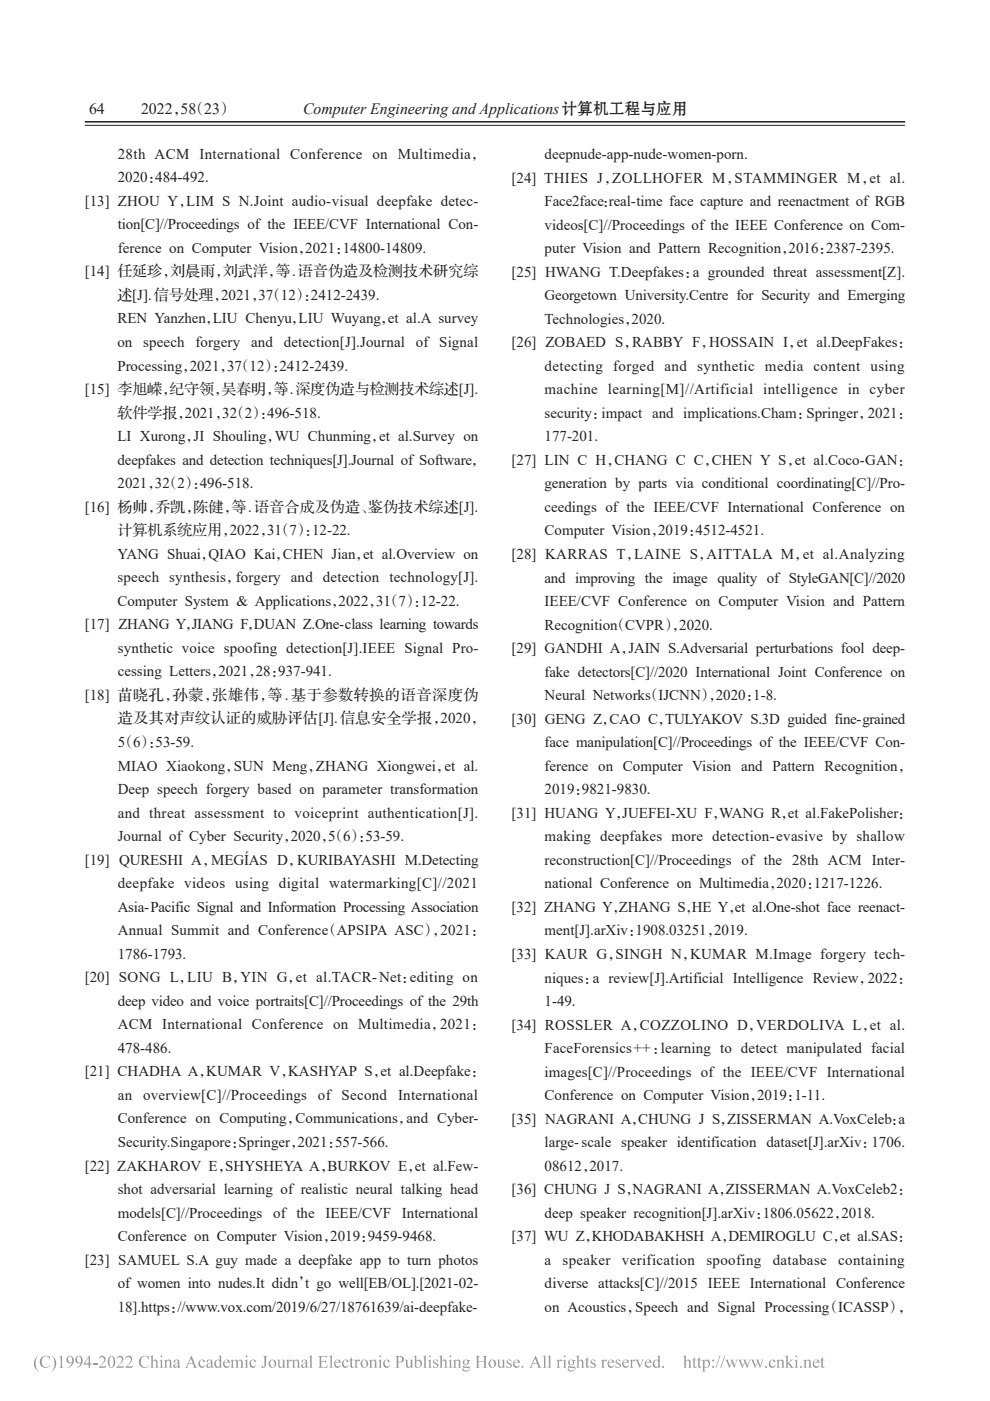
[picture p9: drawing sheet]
<svg xmlns="http://www.w3.org/2000/svg" width="210mm" height="297mm" viewBox="0 0 210 297" stroke-linecap="round" stroke-linejoin="round" font-family="sans-serif">
<defs><g id="words">
<g font-size="3.4" fill="#231f20">
<text x="18.9" y="24.1">64</text>
<text x="29.9" y="24.1">2022，（23）</text>
<text x="38.3" y="24.1">58</text>
<text x="64.3" y="24.1">Computer Engineering and Applications计算机工程与应用</text>
</g>
<g font-size="3.2" fill="#231f20">
<text x="25" y="33.7">28th ACM International Conference on Multimedia，</text>
<text x="115.5" y="33.7">deepnude-app-nude-women-porn.</text>
<text x="25" y="38.6">2020：</text>
<text x="32.9" y="38.6">484-492.</text>
<text x="108.5" y="38.7">[24] THIES J，ZOLLHOFER M，STAMMINGER M，et al.</text>
<text x="18" y="43.6">[13] ZHOU Y，</text>
<text x="39.5" y="43.6">LIM S N.Joint audio-visual deepfake detec-</text>
<text x="115.5" y="43.7">Face2face：</text>
<text x="129.2" y="43.7">real-time face capture and reenactment of RGB</text>
<text x="25" y="48.6">tion[C]//Proceedings of the IEEE/CVF International Con-</text>
<text x="25" y="53.6">ference on Computer Vision，</text>
<text x="64.8" y="53.6">2021：</text>
<text x="72.7" y="53.6">14800-14809.</text>
<text x="115.5" y="48.7">videos[C]//Proceedings of the IEEE Conference on Com-</text>
<text x="115.5" y="53.7">puter Vision and Pattern Recognition，</text>
<text x="167.3" y="53.7">2016：</text>
<text x="175.2" y="53.7">2387-2395.</text>
<text x="18" y="58.6">[14] 任延珍，</text>
<text x="36.1" y="58.6">刘晨雨，</text>
<text x="47.2" y="58.6">刘武洋，</text>
<text x="58.4" y="58.6">等.语音伪造及检测技术研究综</text>
<text x="108.5" y="58.6">[25] HWANG T.Deepfakes：a grounded threat assessment[Z].</text>
<text x="24.9" y="63.6">述[J].信号处理，</text>
<text x="46.9" y="63.6">2021，（12）：</text>
<text x="54.8" y="63.6">37</text>
<text x="65.9" y="63.6">2412-2439.</text>
<text x="115.5" y="63.6">Georgetown University.Centre for Security and Emerging</text>
<text x="24.9" y="68.6">REN Yanzhen，</text>
<text x="45.1" y="68.6">LIU Chenyu，</text>
<text x="63.3" y="68.6">LIU Wuyang，</text>
<text x="82.2" y="68.6">et al.A survey</text>
<text x="115.5" y="68.6">Technologies，</text>
<text x="134" y="68.6">2020.</text>
<text x="24.9" y="73.6">on</text>
<text x="30.4" y="73.6">speech</text>
<text x="41.5" y="73.6">forgery</text>
<text x="53.2" y="73.6">and</text>
<text x="60.2" y="73.6">detection[J].Journal</text>
<text x="88.2" y="73.6">of Signal</text>
<text x="108.5" y="73.6">[26] ZOBAED S，RABBY F，HOSSAIN I，et al.DeepFakes：</text>
<text x="18" y="83.5">[15] 李旭嵘，</text>
<text x="24.9" y="78.5">Processing，</text>
<text x="35.9" y="83.5">纪守领，</text>
<text x="40.2" y="78.5">2021，（12）：</text>
<text x="47" y="83.5">吴春明，</text>
<text x="48.2" y="78.5">37</text>
<text x="58" y="83.5">等.深度伪造与检测技术综述[J].</text>
<text x="59.3" y="78.5">2412-2439.</text>
<text x="115.5" y="78.6">detecting forged and synthetic media content using</text>
<text x="115.5" y="83.6">machine learning[M]//Artificial intelligence in cyber</text>
<text x="24.9" y="88.5">软件学报，</text>
<text x="39.2" y="88.5">2021，（2）：</text>
<text x="47.2" y="88.5">32</text>
<text x="56.7" y="88.5">496-518.</text>
<text x="115.5" y="88.6">security：impact and implications.Cham：Springer，2021：</text>
<text x="24.9" y="93.5">LI Xurong，JI Shouling，WU Chunming，et al.Survey on</text>
<text x="115.5" y="93.6">177-201.</text>
<text x="24.9" y="98.5">deepfakes and detection techniques[J].Journal of Software，</text>
<text x="108.5" y="98.5">[27] LIN C H，</text>
<text x="130.3" y="98.5">CHANG C C，</text>
<text x="151" y="98.5">CHEN Y S，</text>
<text x="168.6" y="98.5">et al.Coco-GAN：</text>
<text x="24.9" y="103.5">2021，（2）：</text>
<text x="32.9" y="103.5">32</text>
<text x="42.4" y="103.5">496-518.</text>
<text x="115.5" y="103.5">generation by parts via conditional coordinating[C]//Pro-</text>
<text x="18" y="108.5">[16] 杨帅，</text>
<text x="24.9" y="113.5">计算机系统应用，</text>
<text x="33" y="108.5">乔凯，</text>
<text x="41" y="108.5">陈健，</text>
<text x="48.7" y="113.5">2022，（7）：</text>
<text x="49.1" y="108.5">等.语音合成及伪造、</text>
<text x="56.7" y="113.5">31</text>
<text x="66.2" y="113.5">12-22.</text>
<text x="78" y="108.5">鉴伪技术综述[J].</text>
<text x="115.5" y="108.5">ceedings of the IEEE/CVF International Conference on</text>
<text x="115.5" y="113.5">Computer Vision，</text>
<text x="139.6" y="113.5">2019：</text>
<text x="147.5" y="113.5">4512-4521.</text>
<text x="24.9" y="118.5">YANG Shuai，</text>
<text x="44.2" y="118.5">QIAO Kai，</text>
<text x="60" y="118.5">CHEN Jian，</text>
<text x="77" y="118.5">et al.Overview on</text>
<text x="108.5" y="118.5">[28] KARRAS T，LAINE S，AITTALA M，et al.Analyzing</text>
<text x="24.9" y="123.4">speech synthesis，forgery and detection technology[J].</text>
<text x="115.5" y="123.5">and improving the image quality of StyleGAN[C]//2020</text>
<text x="24.9" y="128.4">Computer System &amp; Applications，</text>
<text x="71.8" y="128.4">2022，（7）：</text>
<text x="79.8" y="128.4">31</text>
<text x="89.3" y="128.4">12-22.</text>
<text x="115.5" y="128.5">IEEE/CVF Conference on Computer Vision and Pattern</text>
<text x="18" y="133.4">[17] ZHANG Y，</text>
<text x="40.7" y="133.4">JIANG F，</text>
<text x="53.8" y="133.4">DUAN Z.One-class learning towards</text>
<text x="115.5" y="133.5">Recognition（CVPR），</text>
<text x="144.1" y="133.5">2020.</text>
<text x="25" y="138.4">synthetic voice spoofing detection[J].IEEE Signal Pro-</text>
<text x="25" y="143.4">cessing Letters，</text>
<text x="46.3" y="143.4">2021，</text>
<text x="54.3" y="143.4">28：</text>
<text x="59" y="143.4">937-941.</text>
<text x="108.5" y="138.5">[29] GANDHI A，</text>
<text x="115.5" y="143.4">fake detectors[C]//2020 International Joint Conference on</text>
<text x="133.3" y="138.5">JAIN S.Adversarial perturbations fool deep-</text>
<text x="18" y="148.4">[18] 苗晓孔，</text>
<text x="36.7" y="148.4">孙蒙，</text>
<text x="45" y="148.4">张雄伟，</text>
<text x="56.8" y="148.4">等. 基于参数转换的语音深度伪</text>
<text x="115.5" y="148.4">Neural Networks（IJCNN），</text>
<text x="151.8" y="148.4">2020：</text>
<text x="159.8" y="148.4">1-8.</text>
<text x="25" y="153.4">造及其对声纹认证的威胁评估[J].信息安全学报，</text>
<text x="93.5" y="153.4">2020，</text>
<text x="108.5" y="153.4">[30] GENG Z，</text>
<text x="129.3" y="153.4">CAO C，</text>
<text x="141.1" y="153.4">TULYAKOV S.3D guided fine-grained</text>
<text x="25" y="158.4">5（6）：</text>
<text x="33" y="158.4">53-59.</text>
<text x="115.5" y="158.4">face manipulation[C]//Proceedings of the IEEE/CVF Con-</text>
<text x="25" y="163.3">MIAO Xiaokong，SUN Meng，ZHANG Xiongwei，et al.</text>
<text x="115.5" y="163.4">ference on Computer Vision and Pattern Recognition，</text>
<text x="25" y="168.3">Deep speech forgery based on parameter transformation</text>
<text x="25" y="173.3">and threat assessment to voiceprint authentication[J].</text>
<text x="108.5" y="173.4">[31] HUANG Y，</text>
<text x="115.5" y="168.4">2019：</text>
<text x="123.5" y="168.4">9821-9830.</text>
<text x="132" y="173.4">JUEFEI-XU F，</text>
<text x="152.6" y="173.4">WANG R，</text>
<text x="167.1" y="173.4">et al.FakePolisher：</text>
<text x="25" y="178.3">Journal of Cyber Security，</text>
<text x="61.7" y="178.3">2020，</text>
<text x="69.6" y="178.3">5（6）：</text>
<text x="77.5" y="178.3">53-59.</text>
<text x="115.5" y="178.4">making deepfakes more detection-evasive by shallow</text>
<text x="18" y="183.3">[19] QURESHI A，MEGÍAS D，KURIBAYASHI M.Detecting</text>
<text x="115.5" y="183.4">reconstruction[C]//Proceedings of the 28th ACM Inter-</text>
<text x="25" y="188.3">deepfake videos using digital watermarking[C]//2021</text>
<text x="115.5" y="188.3">national Conference on Multimedia，</text>
<text x="164.7" y="188.3">2020：</text>
<text x="172.6" y="188.3">1217-1226.</text>
<text x="25" y="193.3">Asia-Pacific Signal and Information Processing Association</text>
<text x="108.5" y="193.3">[32] ZHANG Y，</text>
<text x="131.3" y="193.3">ZHANG S，</text>
<text x="146.8" y="193.3">HE Y，</text>
<text x="155.9" y="193.3">et al.One-shot face reenact-</text>
<text x="25" y="198.3">Annual Summit and Conference（APSIPA ASC），2021：</text>
<text x="25" y="203.3">1786-1793.</text>
<text x="108.5" y="203.3">[33] KAUR G，</text>
<text x="115.5" y="198.3">ment[J].arXiv：</text>
<text x="130.6" y="203.3">SINGH N，</text>
<text x="134.8" y="198.3">1908.03251，</text>
<text x="146.4" y="203.3">KUMAR M.Image forgery tech-</text>
<text x="151.5" y="198.3">2019.</text>
<text x="18" y="208.2">[20] SONG L，LIU B，YIN G，et al.TACR-Net：editing on</text>
<text x="115.5" y="208.3">niques：a review[J].Artificial Intelligence Review，2022：</text>
<text x="25" y="213.2">deep video and voice portraits[C]//Proceedings of the 29th</text>
<text x="115.5" y="213.3">1-49.</text>
<text x="25" y="218.2">ACM International Conference on Multimedia，2021：</text>
<text x="108.5" y="218.3">[34] ROSSLER A，COZZOLINO D，VERDOLIVA L，et al.</text>
<text x="25" y="223.2">478-486.</text>
<text x="115.5" y="223.3">FaceForensics++：learning to detect manipulated facial</text>
<text x="18" y="228.2">[21] CHADHA A，</text>
<text x="25" y="233.2">an</text>
<text x="30.4" y="233.2">overview[C]//Proceedings</text>
<text x="43.8" y="228.2">KUMAR V，</text>
<text x="61.1" y="228.2">KASHYAP S，</text>
<text x="67.4" y="233.2">of Second</text>
<text x="80.7" y="228.2">et al.Deepfake：</text>
<text x="84.4" y="233.2">International</text>
<text x="115.5" y="228.2">images[C]//Proceedings of the IEEE/CVF International</text>
<text x="115.5" y="233.2">Conference on Computer Vision，</text>
<text x="160.6" y="233.2">2019：-11.</text>
<text x="168.5" y="233.2">1</text>
<text x="25" y="238.2">Conference on Computing，Communications，and Cyber-</text>
<text x="108.5" y="238.2">[35] NAGRANI A，</text>
<text x="135.4" y="238.2">CHUNG J S，</text>
<text x="154.2" y="238.2">ZISSERMAN A.VoxCeleb：</text>
<text x="190.6" y="238.2">a</text>
<text x="25" y="243.2">Security.Singapore：</text>
<text x="50.6" y="243.2">Springer，</text>
<text x="63.1" y="243.2">2021：</text>
<text x="71.1" y="243.2">557-566.</text>
<text x="115.5" y="243.2">large-scale speaker identification dataset[J].arXiv：1706.</text>
<text x="18" y="248.1">[22] ZAKHAROV E，</text>
<text x="47.8" y="248.1">SHYSHEYA A，</text>
<text x="69.5" y="248.1">BURKOV E，</text>
<text x="88" y="248.1">et al.Few-</text>
<text x="115.5" y="248.2">08612，</text>
<text x="125" y="248.2">2017.</text>
<text x="25" y="253.1">shot adversarial learning of realistic neural talking head</text>
<text x="108.5" y="253.2">[36] CHUNG J S，</text>
<text x="134.2" y="253.2">NAGRANI A，</text>
<text x="153.9" y="253.2">ZISSERMAN A.VoxCeleb2：</text>
<text x="25" y="258.1">models[C]//Proceedings</text>
<text x="25" y="263.1">Conference on Computer Vision，</text>
<text x="58" y="258.1">of the</text>
<text x="69" y="258.1">IEEE/CVF</text>
<text x="70.1" y="263.1">2019：</text>
<text x="78" y="263.1">9459-9468.</text>
<text x="85.3" y="258.1">International</text>
<text x="108.5" y="263.2">[37] WU Z，</text>
<text x="115.5" y="258.2">deep speaker recognition[J].arXiv：</text>
<text x="125.5" y="263.2">KHODABAKHSH A，</text>
<text x="154.5" y="263.2">DEMIROGLU C，</text>
<text x="161.8" y="258.2">1806.05622，</text>
<text x="178.2" y="263.2">et al.SAS：</text>
<text x="178.5" y="258.2">2018.</text>
<text x="18" y="268.1">[23] SAMUEL S.A guy made a deepfake app to turn photos</text>
<text x="115.5" y="268.2">a</text>
<text x="119.3" y="268.2">speaker</text>
<text x="131.9" y="268.2">verification</text>
<text x="149.8" y="268.2">spoofing</text>
<text x="163.9" y="268.2">database</text>
<text x="177.8" y="268.2">containing</text>
<text x="25" y="273.1">of women into nudes.It didn’</text>
<text x="64.7" y="273.1">t go well[EB/OL].[2021-02-</text>
<text x="115.5" y="273.1">diverse attacks[C]//2015 IEEE International Conference</text>
<text x="25" y="278.1">18].https：</text>
<text x="37.6" y="278.1">//www.vox.com/2019/6/27/18761639/ai-deepfake-</text>
<text x="115.5" y="278.1">on Acoustics，Speech and Signal Processing（ICASSP），</text>
</g>
</g></defs>
<path d="M18 26.6h174" fill="none" stroke="#231f20" stroke-width=".21"/>
<path d="M18 25.8h174" fill="none" stroke="#231f20" stroke-width=".33"/>
<path d="M.1 0h.1M209.9 0h.1M0 .1h.1M210 .1h.1M0 296.9h.1M.1 297v.1M209.9 297v.1M210 296.9h.1" fill="none" stroke="#fff" stroke-width=".21"/>
<path d="M0 0h.1M210 0h.1M0 297v.1M210 297v.1" fill="none" stroke="#000" stroke-width=".21"/>
<g fill="#999">
<path d="M7.8 287.6l.4-.2a2.47 2.47 0 0 0 0 3.4 1.93 1.93 0 0 1-.4-3.2z" fill-rule="evenodd"/>
<path d="M133.5 288.4l.6-.2v.4l.4-.4a.18 .18 0 0 1 .3 .1 .18 .18 0 0 1-.2 .3l-.3-.1-.2 .2v1.1l.3 .1h-.9l.3-.1v-.2v-1.1z" fill-rule="evenodd"/>
<path d="M120.7 288.4l.5-.2 .9 .2-.1 .1h-.3a.68 .68 0 0 1-.1 .8 .68 .68 0 0 1-.8 .1v.2l.2 .1a.75 .75 0 0 1 1.1 .5 .93 .93 0 0 1-.8 .6 .93 .93 0 0 1-.9-.5l.3-.4-.2-.2 .3-.4-.3-.3zM120.9 288.4a.49 .49 0 0 0-.1 .6 .49 .49 0 0 0 .6 .2 .5 .5 0 0 0 .1-.6 .5 .5 0 0 0-.6-.2zM120.8 289.9l-.2 .3a.72 .72 0 0 0 .7 .3 .72 .72 0 0 0 .6-.4z" fill-rule="evenodd"/>
<path d="M124.6 287.7v.6h.4l-.4 .1v1.2l.2 .2 .3-.1a.38 .38 0 0 1-.5 .3 .38 .38 0 0 1-.3-.5v-1.1l-.3-.1z" fill-rule="evenodd"/>
<path d="M144.9 287.5l.6-.2v1.2a.55 .55 0 0 1 .7-.3 .55 .55 0 0 1 .3 .8v.8l.3 .1h-.9l.3-.2v-1a.35 .35 0 0 0-.3-.3 .35 .35 0 0 0-.4 .3v1.1l.2 .1h-.8l.3-.1v-2.1z" fill-rule="evenodd"/>
<path d="M95.4 287.5a.18 .18 0 0 1 .3 0 .18 .18 0 0 1-.3 0zM95.1 288.4l.6-.2v1.5l.3 .2h-.9l.3-.1v-.2v-1.1z" fill-rule="evenodd"/>
<path d="M18.9 287.4h.2v1.6h.3v.3h-.3v.6h-.3v-.6h-1v-.2zM18.8 287.8l-.8 1.2h.8z" fill-rule="evenodd"/>
<path d="M58.7 288.3h.6v1.1a.36 .36 0 0 0 .3 .4 .36 .36 0 0 0 .4-.3v-1.1l-.2-.1h.5v1.4l.3 .1-.6 .2v-.3a.52 .52 0 0 1-.6 .3 .52 .52 0 0 1-.4-.7v-.9z" fill-rule="evenodd"/>
<path d="M21.2 287.6a.77 .77 0 0 1 1.1 .2 .77 .77 0 0 1-.2 1.1l-.8 .8h.9l.3-.2-.1 .4h-1.5a2.08 2.08 0 0 0 1.1-2 .62 .62 0 0 0-1 .2z" fill-rule="evenodd"/>
<path d="M56.9 289.1a.85 .85 0 0 1 1.7 0 .85 .85 0 0 1-1.7 0zM57.5 288.4a.89 .89 0 0 0 .5 1.4 .92 .92 0 0 0-.4-1.5z" fill-rule="evenodd"/>
<path d="M25 287.6a.77 .77 0 0 1 1.1 .2 .77 .77 0 0 1-.3 1.1l-.8 .8h1l.3-.2-.2 .4h-1.4a2.65 2.65 0 0 0 1.1-1.9 .6 .6 0 0 0-.6-.3 .6 .6 0 0 0-.5 .4z" fill-rule="evenodd"/>
<path d="M71.1 288.5a.67 .67 0 0 1 .7-.3 .67 .67 0 0 1 .5 .7h-1.2a.6 .6 0 0 0 .4 .7 .6 .6 0 0 0 .7-.3 .73 .73 0 0 1-.9 .7 .73 .73 0 0 1-.4-1.1zM71.3 288.4l-.2 .4h.8a.4 .4 0 0 0-.2-.4 .4 .4 0 0 0-.4 0z" fill-rule="evenodd"/>
<path d="M103.6 289.1a.85 .85 0 0 1 1.7 0 .85 .85 0 0 1-1.7 0zM104.2 288.4a.89 .89 0 0 0 .4 1.4 .92 .92 0 0 0-.3-1.5z" fill-rule="evenodd"/>
<path d="M29.9 287.7a1.76 1.76 0 0 1 1.5-.2l.2-.1v.9a.9 .9 0 0 0-1.1-.7 .9 .9 0 0 0-.6 1.1 .96 .96 0 0 0 .6 1.1 .96 .96 0 0 0 1.2-.5 1.24 1.24 0 0 1-1.9 .3 1.24 1.24 0 0 1 .1-1.9z" fill-rule="evenodd"/>
<path d="M69.8 287.5l.6-.2v2.3v.2l.3 .1h-.9l.3-.1v-.2v-1.8l-.1-.2z" fill-rule="evenodd"/>
<path d="M34.1 287.5a.18 .18 0 0 1 .3 0 .18 .18 0 0 1-.3 0zM33.8 288.4l.6-.2v1.5l.3 .2h-.9l.3-.1v-.2v-1.1z" fill-rule="evenodd"/>
<path d="M34.7 288.4l.6-.2v.3a.54 .54 0 0 1 .7-.3 .54 .54 0 0 1 .3 .7v.8l.3 .2h-.8l.2-.2v-1l-.2-.3-.5 .3v1l.3 .2h-.9l.3-.1v-.2v-1.1z" fill-rule="evenodd"/>
<path d="M36.9 288.5a.62 .62 0 0 1 .7-.3 .62 .62 0 0 1 .4 .6v.9h.3l-.4 .3-.2-.3a.51 .51 0 0 1-.9 .1 .51 .51 0 0 1 .4-.8l.5-.1v-.3a.32 .32 0 0 0-.4-.2 .32 .32 0 0 0-.2 .4h-.2zM37.1 289.3a.34 .34 0 0 0 .1 .5 .34 .34 0 0 0 .5-.2v-.6z" fill-rule="evenodd"/>
<path d="M93.1 287.5l.6-.2v1.2a.54 .54 0 0 1 .7-.3 .54 .54 0 0 1 .3 .8l.1 .8 .2 .1h-.8l.2-.2v-1a.35 .35 0 0 0-.3-.3 .35 .35 0 0 0-.4 .3v1.1l.3 .1h-.8l.2-.2v-2z" fill-rule="evenodd"/>
<path d="M12.5 287.7l.7-.3v2.3l.3 .2h-.9l.2-.1 .1-1.7-.1-.4z" fill-rule="evenodd"/>
<path d="M148.8 288.4l.6-.2v.4a.62 .62 0 0 1 .8-.3 .62 .62 0 0 1 .4 .7 .76 .76 0 0 1-.3 .8 .76 .76 0 0 1-.9 0v.7l.3 .3h-.9l.3-.2v-2.1zM149.6 288.6l-.2 .1v.6a.47 .47 0 0 0 .6 .6 .47 .47 0 0 0 .3-.7 .5 .5 0 0 0-.1-.6 .5 .5 0 0 0-.6 0z" fill-rule="evenodd"/>
<path d="M46.4 287.5l.5-.2v2.4l.3 .1-.6 .2v-.3a.74 .74 0 0 1-1 0 .74 .74 0 0 1-.1-1l.5-.5 .6 .2v-.7zM46 288.5a.75 .75 0 0 0-.2 .7 .75 .75 0 0 0 .6 .5l.2-.1v-.8a.38 .38 0 0 0-.2-.4 .38 .38 0 0 0-.4 .1z" fill-rule="evenodd"/>
<path d="M47.6 288.5a.67 .67 0 0 1 .7-.3 .67 .67 0 0 1 .5 .7h-1.2a.6 .6 0 0 0 .4 .8 .6 .6 0 0 0 .7-.4 .74 .74 0 0 1-.9 .7 .74 .74 0 0 1-.5-1.1zM47.7 288.4l-.1 .4h.8a.39 .39 0 0 0-.2-.4 .39 .39 0 0 0-.5 0z" fill-rule="evenodd"/>
<path d="M8.9 287.7a1.78 1.78 0 0 1 1.5-.2l.1-.1 .1 .9a.92 .92 0 0 0-1.1-.7 .92 .92 0 0 0-.6 1.1 .98 .98 0 0 0 .6 1.1 .98 .98 0 0 0 1.2-.5 1.24 1.24 0 0 1-1.9 .3 1.24 1.24 0 0 1 .1-1.9z" fill-rule="evenodd"/>
<path d="M52.1 287.5a.2 .2 0 0 1 .4 0 .2 .2 0 0 1-.4 0zM51.9 288.4l.6-.2v1.6l.2 .1h-.8l.2-.2v-1.2z" fill-rule="evenodd"/>
<path d="M23.2 287.6a.75 .75 0 0 1 .9-.1 .75 .75 0 0 1 .3 .9 1.09 1.09 0 0 1-1 1.5 1.75 1.75 0 0 1-.2-2.3zM23.5 287.5a2.28 2.28 0 0 0 0 2.3l.1 .1a1.76 1.76 0 0 0 .3-2.2z" fill-rule="evenodd"/>
<path d="M55.7 287.4h1.1l-.4 .3v1.4a.58 .58 0 0 1-.2 .7 .58 .58 0 0 1-.7-.1l.1-.2 .4 .4 .1-.2v-2z" fill-rule="evenodd"/>
<path d="M53.2 288.5a.56 .56 0 0 1 .6-.3 .56 .56 0 0 1 .4 .5 .27 .27 0 0 1-.3 0 .27 .27 0 0 1-.1-.3 .6 .6 0 0 0-.6 .3 .6 .6 0 0 0 .2 .8 .55 .55 0 0 0 .5 .2 .55 .55 0 0 0 .5-.4 .76 .76 0 0 1-1 .6 .76 .76 0 0 1-.5-1z" fill-rule="evenodd"/>
<path d="M122.2 287.5l.5-.2v1.2a.55 .55 0 0 1 .7-.2 .55 .55 0 0 1 .4 .7v.7l.2 .2h-.8l.2-.2v-1a.35 .35 0 0 0-.3-.3 .35 .35 0 0 0-.4 .3v1l.3 .2h-.8l.2-.1v-.2v-1.8v-.2z" fill-rule="evenodd"/>
<path d="M139.4 287.5l.5-.2v2.4l.3 .1-.6 .2v-.3a.74 .74 0 0 1-1 0 .74 .74 0 0 1 0-1l.4-.5 .6 .2v-.7zM139 288.5a.77 .77 0 0 0 .5 1.2l.1-.1v-.8a.39 .39 0 0 0-.2-.4 .39 .39 0 0 0-.4 .1z" fill-rule="evenodd"/>
<path d="M116.2 287.5l.5-.2v2.5l.3 .1h-.8l.2-.3v-1.9z" fill-rule="evenodd"/>
<path d="M80.5 287.5a.19 .19 0 0 1 .3 0 .19 .19 0 0 1-.3 0zM80.2 288.4l.6-.2v1.6l.3 .1h-.8l.2-.2v-1.2z" fill-rule="evenodd"/>
<path d="M129.1 288.5a.67 .67 0 0 1 .7-.3 .67 .67 0 0 1 .5 .7h-1.2a.6 .6 0 0 0 .4 .7 .6 .6 0 0 0 .7-.3 .73 .73 0 0 1-.9 .7 .73 .73 0 0 1-.4-1.1zM129.3 288.4l-.2 .4h.8a.4 .4 0 0 0-.2-.4 .4 .4 0 0 0-.4 0z" fill-rule="evenodd"/>
<path d="M72.8 288.5a.56 .56 0 0 1 .6-.3 .56 .56 0 0 1 .4 .5 .27 .27 0 0 1-.3 0 .27 .27 0 0 1-.1-.3 .6 .6 0 0 0-.6 .3 .6 .6 0 0 0 .2 .8 .55 .55 0 0 0 .5 .2 .55 .55 0 0 0 .5-.4 .76 .76 0 0 1-1 .6 .76 .76 0 0 1-.4-1z" fill-rule="evenodd"/>
<path d="M31.8 287.5l.6-.2v1.2a.54 .54 0 0 1 .7-.3 .54 .54 0 0 1 .3 .8v.8l.3 .1h-.9l.3-.2v-1a.35 .35 0 0 0-.3-.3 .35 .35 0 0 0-.4 .3v1.1l.3 .1h-.8l.2-.2v-2z" fill-rule="evenodd"/>
<path d="M153.7 287.3h.1l-.8 2.7h-.2z" fill-rule="evenodd"/>
<path d="M168.7 287.5a.2 .2 0 0 1 .4 0 .2 .2 0 0 1-.4 0zM168.5 288.4l.6-.2v1.5l.3 .2h-.9l.3-.1v-.2v-1.1z" fill-rule="evenodd"/>
<path d="M75.1 288.4l.6-.2v.4l.4-.4a.18 .18 0 0 1 .2 .1 .18 .18 0 0 1-.1 .3l-.3-.1-.2 .2v1.1l.3 .1h-.9l.2-.1 .1-.2-.1-1.1z" fill-rule="evenodd"/>
<path d="M76.4 289.1a.85 .85 0 0 1 1.7 0 .85 .85 0 0 1-1.7 0zM77 288.5a.86 .86 0 0 0 .5 1.3 .91 .91 0 0 0-.4-1.5z" fill-rule="evenodd"/>
<path d="M64.1 288.4a.62 .62 0 0 1 .7-.2 .62 .62 0 0 1 .4 .6v.9h.2l-.3 .3-.3-.3a.51 .51 0 0 1-.9 .1 .51 .51 0 0 1 .5-.8l.4-.1v-.3a.36 .36 0 0 0-.4-.2 .36 .36 0 0 0-.2 .4l-.2-.1zM64.2 289.3v.2l.2 .3 .4-.2v-.6z" fill-rule="evenodd"/>
<path d="M134.8 288.3h.8l-.2 .2 .4 1 .4-1.1-.2-.1h.6l-.9 1.7-.7-1.6z" fill-rule="evenodd"/>
<path d="M44 288.4a.62 .62 0 0 1 .7-.2 .62 .62 0 0 1 .3 .6l.1 .9h.2l-.4 .3-.2-.3a.51 .51 0 0 1-.9 .1 .51 .51 0 0 1 .5-.8l.4-.1v-.3a.36 .36 0 0 0-.4-.2 .36 .36 0 0 0-.3 .4l-.1-.1zM44.1 289.3v.2l.1 .3 .5-.2v-.6z" fill-rule="evenodd"/>
<path d="M85.8 288.3h.6v1.1a.36 .36 0 0 0 .3 .4 .36 .36 0 0 0 .4-.3v-1.1l-.2-.1h.6v1.4l.2 .1-.6 .2v-.3a.54 .54 0 0 1-.6 .3 .54 .54 0 0 1-.4-.7v-.9z" fill-rule="evenodd"/>
<path d="M87.7 287.5l.6-.2v1.2a.7 .7 0 0 1 1-.1 .7 .7 0 0 1 .2 .9 .92 .92 0 0 1-1.5 .5v-2l-.1-.2zM88.3 288.7v1a.65 .65 0 0 0 1-.4 .65 .65 0 0 0-.7-.8z" fill-rule="evenodd"/>
<path d="M147.3 287.7l.1 .6h.3l-.3 .1v1.2l.1 .2 .2-.1a.32 .32 0 0 1-.3 .3 .32 .32 0 0 1-.3-.3v-1.3l-.3-.1z" fill-rule="evenodd"/>
<path d="M92 288.4l.9-.2v.6a.47 .47 0 0 0-.3-.4 .47 .47 0 0 0-.5 .1l.3 .4a.59 .59 0 0 1 .5 .8 .59 .59 0 0 1-.9 .2l-.1 .1v-.6a.48 .48 0 0 0 .3 .4 .48 .48 0 0 0 .5-.2l-.1-.2-.7-.4z" fill-rule="evenodd"/>
<path d="M40.6 287.4l.9 2.1 .4 .4h-1l.2-.1-.1-.7h-1l-.3 .6 .3 .2h-.8l.3-.2zM40.5 288l-.5 1h.9z" fill-rule="evenodd"/>
<path d="M16.3 287.5a.86 .86 0 0 1 1.1 .2 .86 .86 0 0 1 .1 1 1.38 1.38 0 0 1-1.5 1.2 1.21 1.21 0 0 0 1.1-1 .78 .78 0 0 1-1.1-.2 .78 .78 0 0 1 .3-1.2zM16.4 287.7a.64 .64 0 0 0-.1 .8 .64 .64 0 0 0 .8 .3 .74 .74 0 0 0-.5-1.2z" fill-rule="evenodd"/>
<path d="M65.5 287.5l.6-.2v2.4l.3 .2h-.9l.3-.1v-2.1z" fill-rule="evenodd"/>
<path d="M98.4 288.4l.4-.2 .9 .2-.3 .1a.68 .68 0 0 1-.1 .8 .68 .68 0 0 1-.8 .1l-.1 .2 .2 .1a.72 .72 0 0 1 1.1 .5 .9 .9 0 0 1-.8 .6 .9 .9 0 0 1-.8-.5l.3-.4-.2-.3 .3-.3-.3-.3zM98.6 288.4a.49 .49 0 0 0-.1 .6 .49 .49 0 0 0 .6 .2 .5 .5 0 0 0 .1-.6 .5 .5 0 0 0-.6-.2zM98.5 289.9l-.2 .3a.73 .73 0 0 0 .7 .3 .73 .73 0 0 0 .6-.4z" fill-rule="evenodd"/>
<path d="M60.6 288.4l.6-.2v.4l.3-.3h.3a.23 .23 0 0 1-.1 .3 .23 .23 0 0 1-.3-.1l-.2 .2v1l.3 .2h-.9l.3-.1v-1.3z" fill-rule="evenodd"/>
<path d="M156.6 288.3h.7l-.2 .1 .5 1.1 .3-.8-.3-.4h.7l-.1 .2 .4 1 .4-1.1-.2-.1h.4l-.7 1.7-.5-1.1-.6 1.1-.6-1.5z" fill-rule="evenodd"/>
<path d="M74.6 287.7v.6h.4l-.4 .1 .1 1.2 .1 .2 .3-.1a.39 .39 0 0 1-.5 .3 .39 .39 0 0 1-.3-.5v-1.1l-.3-.1z" fill-rule="evenodd"/>
<path d="M105.4 288.3h.5v1.1a.36 .36 0 0 0 .3 .4 .36 .36 0 0 0 .4-.3v-1.1l-.2-.1h.6v1.4l.2 .1-.6 .2v-.3a.52 .52 0 0 1-.6 .3 .52 .52 0 0 1-.3-.7l-.1-.9z" fill-rule="evenodd"/>
<path d="M107.6 288.4l.8-.2v.6a.44 .44 0 0 0-.3-.4 .44 .44 0 0 0-.5 .1l.4 .4a.59 .59 0 0 1 .5 .8 .59 .59 0 0 1-.9 .2l-.2 .1v-.6a.48 .48 0 0 0 .4 .4 .48 .48 0 0 0 .5-.2l-.1-.2-.8-.6z" fill-rule="evenodd"/>
<path d="M109.1 288.5a.67 .67 0 0 1 .7-.3 .67 .67 0 0 1 .5 .7h-1.2a.6 .6 0 0 0 .4 .8 .6 .6 0 0 0 .7-.4 .74 .74 0 0 1-.9 .7 .74 .74 0 0 1-.4-1.1zM109.3 288.4l-.2 .4h.8a.39 .39 0 0 0-.2-.4 .39 .39 0 0 0-.4 0z" fill-rule="evenodd"/>
<path d="M127.5 288.4l.6-.2v.4l.2-.3 .3-.1a.2 .2 0 0 1 0 .4 .2 .2 0 0 1-.3-.1l-.2 .2v1l.3 .2h-.9l.2-.1v-1.3z" fill-rule="evenodd"/>
<path d="M113.6 287.4l.9 2.1 .4 .4h-1l.3-.1-.2-.7h-1l-.3 .6 .3 .2h-.7l.3-.2zM113.5 288l-.5 1h.9z" fill-rule="evenodd"/>
<path d="M48.9 288.4l.5-.2v.4a.55 .55 0 0 1 .5-.4 .55 .55 0 0 1 .5 .4 .53 .53 0 0 1 .7-.4 .53 .53 0 0 1 .4 .7v.9l.2 .1h-.8l.3-.1v-1a.35 .35 0 0 0-.4-.4 .35 .35 0 0 0-.4 .3v1.1l.3 .1h-.8l.2-.1v-1a.37 .37 0 0 0-.2-.4 .37 .37 0 0 0-.5 .2l.1 1.2 .2 .1h-.8l.2-.1v-.2v-1.1z" fill-rule="evenodd"/>
<path d="M119.6 287.5a.2 .2 0 0 1 .4 0 .2 .2 0 0 1-.4 0zM119.3 288.4l.6-.2v1.5l.3 .2h-.8l.2-.1v-1.3z" fill-rule="evenodd"/>
<path d="M118 288.4l.6-.2v.4l.4-.4a.18 .18 0 0 1 .2 .1 .18 .18 0 0 1-.1 .3l-.3-.1-.2 .2v1.1l.3 .1h-.9l.2-.1 .1-.2-.1-1.1z" fill-rule="evenodd"/>
<path d="M96.1 288.4l.5-.2v.3a.54 .54 0 0 1 .7-.3 .54 .54 0 0 1 .3 .7l.1 .8 .2 .2h-.8l.2-.2v-1l-.2-.3-.5 .3v1l.3 .2h-.8l.2-.1v-.2v-1.1z" fill-rule="evenodd"/>
<path d="M10.9 287.4a1.91 1.91 0 0 1 0 3.4 2.47 2.47 0 0 0 0-3.4z" fill-rule="evenodd"/>
<path d="M19.7 288.9h1v.3h-1z" fill-rule="evenodd"/>
<path d="M42.3 288.5a.59 .59 0 0 1 .7-.3 .59 .59 0 0 1 .4 .5 .29 .29 0 0 1-.3 0 .29 .29 0 0 1-.1-.3 .6 .6 0 0 0-.6 .3 .6 .6 0 0 0 .1 .8 .55 .55 0 0 0 .6 .2 .55 .55 0 0 0 .4-.4 .76 .76 0 0 1-.9 .7 .76 .76 0 0 1-.5-1.1z" fill-rule="evenodd"/>
<path d="M125.4 288.4l.9-.2v.6a.45 .45 0 0 0-.3-.4 .45 .45 0 0 0-.5 .1v.2l.3 .2a.59 .59 0 0 1 .5 .8 .59 .59 0 0 1-.9 .2l-.1 .1v-.6a.45 .45 0 0 0 .3 .4 .45 .45 0 0 0 .5-.2l-.1-.2-.7-.4z" fill-rule="evenodd"/>
<path d="M166.5 287.5l.6-.2v1.7l.6-.5-.1-.2h.7l-.9 .6 1 1h-.8l.1-.2-.6-.7v.8l.3 .1h-.9h.2l.1-.3v-1.9z" fill-rule="evenodd"/>
<path d="M81.5 288.5a.56 .56 0 0 1 .6-.3 .56 .56 0 0 1 .5 .5 .27 .27 0 0 1-.3 0 .27 .27 0 0 1-.1-.3 .6 .6 0 0 0-.6 .3 .6 .6 0 0 0 .1 .8 .55 .55 0 0 0 .6 .2 .55 .55 0 0 0 .4-.4 .76 .76 0 0 1-.9 .6 .76 .76 0 0 1-.5-1z" fill-rule="evenodd"/>
<path d="M83.8 287.4h.9a.76 .76 0 0 1 1 .9 .76 .76 0 0 1-1.2 .5v.9l.3 .2h-1l.3-.1v-.3v-1.8zM84.5 287.6v1.1a.57 .57 0 0 0 .8-.6 .57 .57 0 0 0-.8-.5z" fill-rule="evenodd"/>
<path d="M67.5 287.4h1.9v.6l-.2-.4h-1v1l.8-.1 .1-.3v.9l-.2-.4h-.7v1l.1 .1a.9 .9 0 0 0 1.2-.5l-.1 .6h-1.9l.2-.1 .1-.3v-1.8z" fill-rule="evenodd"/>
<path d="M132.2 288.5a.67 .67 0 0 1 .8-.3 .67 .67 0 0 1 .4 .7h-1.1a.6 .6 0 0 0 .3 .8 .6 .6 0 0 0 .8-.4 .74 .74 0 0 1-1 .7 .74 .74 0 0 1-.4-1.1zM132.4 288.4l-.1 .4h.7a.39 .39 0 0 0-.2-.4 .39 .39 0 0 0-.4 0z" fill-rule="evenodd"/>
<path d="M115.1 287.5l.6-.2v2.3v.2l.3 .1h-.9l.3-.1v-.2v-1.8l-.1-.2z" fill-rule="evenodd"/>
<path d="M130.7 288.4l.9-.2v.6a.44 .44 0 0 0-.3-.4 .44 .44 0 0 0-.5 .1l.3 .4a.59 .59 0 0 1 .5 .8 .59 .59 0 0 1-.9 .2l-.1 .1v-.6a.48 .48 0 0 0 .3 .4 .48 .48 0 0 0 .5-.2v-.2l-.8-.6z" fill-rule="evenodd"/>
<path d="M137 288.5a.67 .67 0 0 1 .8-.3 .67 .67 0 0 1 .4 .7h-1.1a.6 .6 0 0 0 .3 .8 .6 .6 0 0 0 .8-.4 .74 .74 0 0 1-1 .7 .74 .74 0 0 1-.4-1.1zM137.2 288.4l-.1 .4h.7a.39 .39 0 0 0-.2-.4 .39 .39 0 0 0-.4 0z" fill-rule="evenodd"/>
<path d="M61.8 288.4l.6-.2v.3a.54 .54 0 0 1 .7-.3 .54 .54 0 0 1 .4 .7v.9l.2 .1h-.8l.2-.2v-.8v-.4l-.2-.1-.5 .3v1l.3 .2h-.8l.2-.2v-1.2z" fill-rule="evenodd"/>
<path d="M100.8 287.4h1l-.3 .3v.9h1.2v-1l-.4-.2h1.1l-.3 .2-.1 .3 .1 1.8 .3 .2h-1.1l.4-.1v-1.1h-1.2v1.1l.3 .1h-1l.3-.1v-.3v-1.9z" fill-rule="evenodd"/>
<path d="M163.3 288.5a.59 .59 0 0 1 .7-.3 .59 .59 0 0 1 .4 .5 .29 .29 0 0 1-.3 0 .29 .29 0 0 1-.1-.3 .6 .6 0 0 0-.6 .3 .6 .6 0 0 0 .1 .8 .55 .55 0 0 0 .6 .2 .55 .55 0 0 0 .4-.4 .76 .76 0 0 1-.9 .7 .76 .76 0 0 1-.5-1.1z" fill-rule="evenodd"/>
<path d="M14.4 287.5a.93 .93 0 0 1 1.2 .3 .93 .93 0 0 1 0 1.2 1.34 1.34 0 0 1-1.5 .9 1.26 1.26 0 0 0 1.1-1 .77 .77 0 0 1-1.1-.3 .77 .77 0 0 1 .3-1.1zM14.7 287.6a.64 .64 0 0 0-.3 .8 .64 .64 0 0 0 .9 .3 .99 .99 0 0 0-.4-1.2z" fill-rule="evenodd"/>
<path d="M26.8 287.6a.77 .77 0 0 1 1.2 .2 .77 .77 0 0 1-.3 1.1l-.8 .8h1l.3-.2-.2 .4h-1.4a2.08 2.08 0 0 0 1.1-2 .62 .62 0 0 0-1.1 .2z" fill-rule="evenodd"/>
<path d="M148.3 287.7l.1 .6h.4l-.4 .1v1.2l.2 .2 .2-.1a.38 .38 0 0 1-.4 .3 .38 .38 0 0 1-.3-.5v-1.1l-.3-.1z" fill-rule="evenodd"/>
<path d="M89.7 287.5l.6-.2v2.4l.3 .2h-.9l.3-.1v-2.1z" fill-rule="evenodd"/>
<path d="M151.1 288.4a.2 .2 0 0 1 .4 0 .2 .2 0 0 1-.4 0zM151 289.8a.25 .25 0 0 1 .5 0 .25 .25 0 0 1-.5 0z" fill-rule="evenodd"/>
<path d="M152.7 287.3h.1l-.9 2.7h-.1z" fill-rule="evenodd"/>
<path d="M153.8 288.3h.8l-.2 .2 .4 1 .4-.8-.3-.4h.7l-.2 .2 .5 1 .3-1.1-.2-.1h.5l-.2 .2-.5 1.5-.5-1.1-.6 1.1-.6-1.5z" fill-rule="evenodd"/>
<path d="M159.3 288.3h.7l-.1 .3 .4 .9 .4-.8-.4-.4h.7l-.1 .2 .4 1 .4-1-.2-.2h.5l-.3 .2-.4 1.5-.6-1.1-.6 1.1z" fill-rule="evenodd"/>
<path d="M78.2 288.4l.6-.2v.3a.54 .54 0 0 1 .7-.3 .54 .54 0 0 1 .3 .7v.9l.3 .1h-.8l.2-.2v-.8l-.1-.4-.2-.1-.4 .3v1l.3 .2h-.9l.3-.2v-1.2z" fill-rule="evenodd"/>
<path d="M164.6 288.4l.6-.2v.3a.54 .54 0 0 1 .7-.3 .54 .54 0 0 1 .3 .7v.8l.3 .2h-.8l.2-.2v-1l-.2-.3-.5 .3v1l.3 .2h-.9l.3-.1v-.2v-1.1z" fill-rule="evenodd"/>
<path d="M91 287.5a.2 .2 0 0 1 .4 0 .2 .2 0 0 1-.4 0zM90.8 288.4l.5-.2 .1 1.5 .2 .2h-.8l.2-.1 .1-.2-.1-1.1z" fill-rule="evenodd"/>
<path d="M170.4 288.4l.6-.2v.3a.54 .54 0 0 1 .6-.3 .54 .54 0 0 1 .4 .7v.9l.2 .1h-.8l.3-.2v-.8l-.1-.4-.2-.1-.4 .3v1l.2 .2h-.8l.2-.2v-1.2z" fill-rule="evenodd"/>
<path d="M172.6 288.5a.67 .67 0 0 1 .8-.3 .67 .67 0 0 1 .4 .7h-1.2a.6 .6 0 0 0 .4 .7 .6 .6 0 0 0 .8-.3 .73 .73 0 0 1-1 .7 .73 .73 0 0 1-.4-1.1zM172.8 288.4l-.2 .4h.9a.4 .4 0 0 0-.3-.4 .4 .4 0 0 0-.4 0z" fill-rule="evenodd"/>
<path d="M174.4 287.7l.1 .6h.4l-.4 .1v1.2l.2 .2 .2-.1a.38 .38 0 0 1-.4 .3 .38 .38 0 0 1-.3-.5v-1.1l-.3-.1z" fill-rule="evenodd"/>
<circle cx="162.5" cy="289.8" r=".22"/>
<circle cx="110.8" cy="289.8" r=".22"/>
<circle cx="140.7" cy="289.8" r=".22"/>
<circle cx="169.9" cy="289.8" r=".22"/>
</g>
<use href="#words"/>
</svg>
